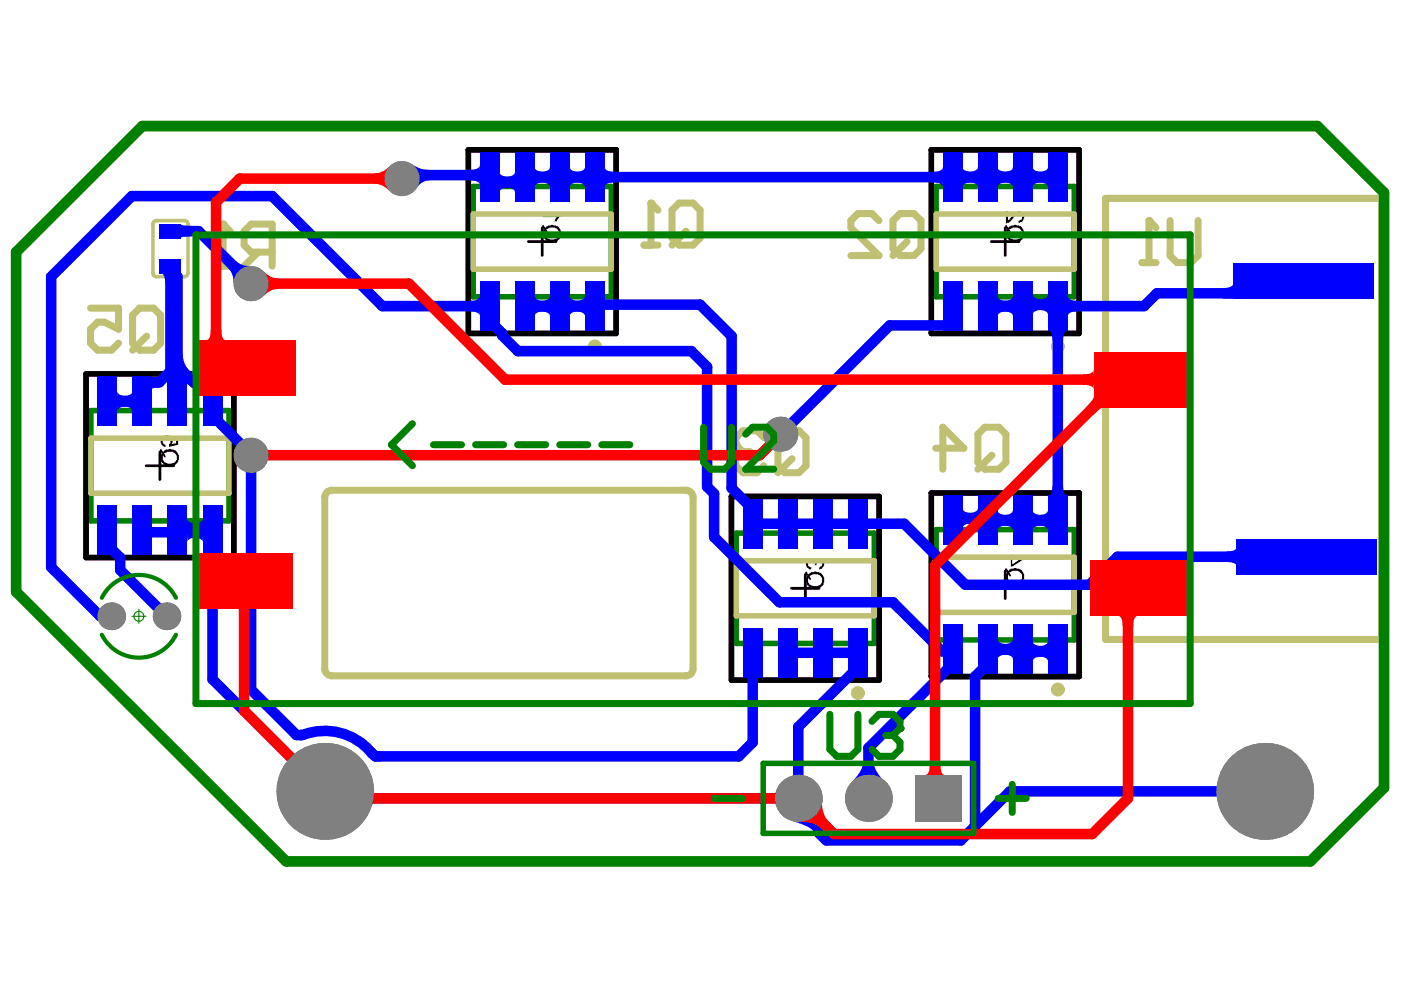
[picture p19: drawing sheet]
<svg xmlns="http://www.w3.org/2000/svg" width="297mm" height="210mm" viewBox="0 0 297 210" stroke-linecap="round" stroke-linejoin="round" font-family="sans-serif">
<path d="M112 51.2h5.9M115 48.3v5.9M210.2 51.2h5.9M213.1 48.3v5.9M31 98.7h5.8M33.9 95.8v5.9M167.8 124.7h5.9M170.7 121.8v5.9M210.2 124h5.9M213.1 121.1v5.8" fill="none" stroke="#000" stroke-width=".59"/>
<path d="M100.3 39.5h29.3v23.4h-29.3zM198.5 39.5h29.3v23.4h-29.3zM19.3 87.1h29.2v23.3h-29.2zM156.1 113h29.3v23.4h-29.3zM198.5 112.3h29.3v23.4h-29.3z" fill="none" stroke="#008000" stroke-width="1.2"/>
<path d="M99.3 31.8h31.3v38.9h-31.3zM197.5 31.8h31.3v38.9h-31.3zM18.2 79.3h31.4v38.9h-31.4zM155.1 105.3h31.3v38.9h-31.3zM197.5 104.5h31.3v39h-31.3z" fill="none" stroke="#800080" stroke-width="1.2"/>
<path d="M99.3 31.8h31.3v38.9h-31.3zM197.5 31.8h31.3v38.9h-31.3zM18.2 79.3h31.4v38.9h-31.4zM155.1 105.3h31.3v38.9h-31.3zM197.5 104.5h31.3v39h-31.3z" fill="none" stroke="#000" stroke-width="1.2"/>
<g fill="#000">
<path d="M115.1 45.6h3.9v.3l-.6 .3-.2 .4h-.1v.3h-.6l.6-.9h-3zM213.3 44.8h.4v1.8h.3l.3-.6 .6-.4a1.15 1.15 0 0 1 1.7-.6 1.15 1.15 0 0 1 .2 1.8l-.1 .3-.5 .1h-.2v-.4a.74 .74 0 0 0 .7-.8v-.1a.53 .53 0 0 0-.3-.6 .53 .53 0 0 0-.6 .1l-.4 .2-1.1 1.3-1 .5zM34.4 92.7l.3-.2a1.21 1.21 0 0 1 1.3-.1 1.21 1.21 0 0 1 .6 1.1l-.2 .6 .9-.1v-1.5h.5v1.8l-2 .4v-.6a.76 .76 0 0 0 .3-1h-.1a.77 .77 0 0 0-1-.3 .9 .9 0 0 0-.5 1.2l.6 .3v.4h-.1a1.19 1.19 0 0 1-.6-1.9zM171 118.8l.3-.2a1.11 1.11 0 0 1 1.2-.3v.2h.3l.2 .4a.88 .88 0 0 1 .9-.4 .88 .88 0 0 1 .7 .7h.2a1.24 1.24 0 0 1-1.1 1.5v-.4l.2-.2a.5 .5 0 0 0 .4-.3 .5 .5 0 0 0-.1-.6 .46 .46 0 0 0-.5-.3 .46 .46 0 0 0-.4 .5h-.2v.4h-.4h.1v-.3a.8 .8 0 0 0-1.1-.7 .8 .8 0 0 0-.2 1.3l.6 .2-.2 .4h-.1a1.24 1.24 0 0 1-.8-1.8z"/>
<path d="M115.9 48.6h.1a1.87 1.87 0 0 1 2.4 .3 1.17 1.17 0 0 1-.6 1.7 1.63 1.63 0 0 1-2.1-.4l-.1-.2v-.8l.1-.2v.3l.5 .1zM115 47.8v.3l.4 .5a1.77 1.77 0 0 0 .1 2 1.77 1.77 0 0 0 1.8 .6 1.02 1.02 0 0 0 1.1-.4l.3-.2a2.08 2.08 0 0 0-.5-2.6l-.4-.2a2.55 2.55 0 0 0-2.2 .5l-.3-.6z"/>
<path d="M214 48.6h.2a1.87 1.87 0 0 1 2.3 .3 1.17 1.17 0 0 1-.5 1.7 1.63 1.63 0 0 1-2.1-.4l-.2-.2v-.8l.2-.2v.3l.4 .1zM213.1 47.8v.3l.5 .5a1.77 1.77 0 0 0 0 2 1.77 1.77 0 0 0 1.9 .6 1.02 1.02 0 0 0 1-.4l.3-.2a2.08 2.08 0 0 0-.4-2.6l-.4-.2a2.55 2.55 0 0 0-2.3 .5l-.3-.6z"/>
<path d="M34.8 96.1h.2a1.87 1.87 0 0 1 2.3 .3 1.17 1.17 0 0 1-.6 1.8 1.63 1.63 0 0 1-2-.5l-.2-.1v-.9l.2-.2 .1 .5h.3zM33.9 95.3v.3l.5 .5a1.77 1.77 0 0 0 0 2 1.77 1.77 0 0 0 1.9 .6 1.02 1.02 0 0 0 1-.4l.3-.1a2.08 2.08 0 0 0-.4-2.7l-.5-.2a2.55 2.55 0 0 0-2.2 .5l-.3-.6z"/>
<path d="M214.6 118.5h1.8l-1.8 1.2zM213.3 118v.5h1v1.6h.3l2.5-1.6v-.5h-2.5v-.4h-.3v.4z"/>
<path d="M171.6 122.1h.2a1.87 1.87 0 0 1 2.4 .3 1.17 1.17 0 0 1-.6 1.7 1.63 1.63 0 0 1-2.1-.4l-.2-.2v-.8l.2-.2 .1 .4h.3zM170.7 121.3v.3l.5 .5a1.77 1.77 0 0 0 0 2 1.77 1.77 0 0 0 1.9 .6 1.02 1.02 0 0 0 1.1-.4l.3-.2a2.08 2.08 0 0 0-.5-2.6l-.4-.2a2.55 2.55 0 0 0-2.3 .5l-.3-.6z"/>
<path d="M214 121.3h.2a1.87 1.87 0 0 1 2.3 .3 1.17 1.17 0 0 1-.5 1.8 1.63 1.63 0 0 1-2.1-.5l-.2-.1v-.9l.2-.1v.3l.4 .1zM213.1 120.6v.3l.5 .4a1.77 1.77 0 0 0 0 2 1.77 1.77 0 0 0 1.9 .7 1.02 1.02 0 0 0 1-.5l.3-.1a2.08 2.08 0 0 0-.4-2.7l-.4-.1a2.55 2.55 0 0 0-2.3 .4l-.3-.6z"/>
</g>
<g fill="none" stroke="#008000" stroke-width=".24">
<path d="M28 130.7h2.9M29.4 129.2v3"/>
<circle cx="29.4" cy="130.7" r="1.05"/>
</g>
<path d="M234.4 42.1h58.6v93.5h-58.6zM242.1 55.7h3M243.6 46.8v8.9M248.1 46.8v7.4l1.5 1.5h2.9l1.5-1.5v-7.4M68.9 105.4v36.4M70.3 103.9h75.2M146.9 105.4v36.4M70.3 143.3h75.2" fill="none" stroke="#c0c073" stroke-width="1.5"/>
<path d="M32.4 47.5v10.4M33.2 58.7h5.9M33.2 46.8h5.9M39.9 47.5v10.4" fill="none" stroke="#c0c073" stroke-width=".74"/>
<path d="M100.3 45.4h29.3v11.7h-29.3zM198.5 45.4h29.3v11.7h-29.3zM19.3 92.9h29.2v11.7h-29.2zM156.1 118.9h29.3v11.7h-29.3zM198.5 118.1h29.3v11.7h-29.3z" fill="none" stroke="#c0c073" stroke-width="1.2"/>
<path d="M3.4 53.5l26.8-26.8h249.1l14.1 14.1v126.2l-15.6 15.6h-217.1l-57.3-57.1z" fill="none" stroke="#c0c073" stroke-width="2.2"/>
<circle cx="243.6" cy="46.8" r=".74" fill="#c0c073"/>
<path d="M45.8 56.4h3M47.3 47.5v8.9M54.7 53.5l-2.9 2.9M57.7 53.5h-4.5l-1.4-1.5v-3l1.4-1.5h4.5v8.9M243.6 46.8l1.5 1.5" fill="none" stroke="#c0c073" stroke-width="1.5"/>
<circle cx="47.3" cy="47.5" r=".74" fill="#c0c073"/>
<path d="M47.3 47.5l1.5 1.5M19.2 65.3h5.9v4.5l-2.9-1.5h-1.5l-1.5 1.5v3l1.5 1.4h3l1.4-1.4M28.1 66.8l1.5-1.5h3l1.5 1.5v6l-1.5 1.4h-3l-1.5-1.4zM31.1 71.3l-3 2.9M162 92.8l-1.5-1.5h-3l-1.5 1.5v1.5M164.9 92.8l1.5-1.5h3l1.5 1.5v5.9l-1.5 1.5h-3l-1.5-1.5zM167.9 97.3l-3 2.9M198.4 95h6l-4.5-4.4v8.9M207.3 92.1l1.5-1.5h3l1.5 1.5v5.9l-1.5 1.5h-3l-1.5-1.5zM210.3 96.5l-3 3" fill="none" stroke="#c0c073" stroke-width="1.5"/>
<circle cx="156" cy="94.3" r=".74" fill="#c0c073"/>
<path d="M136.5 52h3M138 43.1v8.9M142.5 44.5l1.5-1.4h2.9l1.5 1.4v6l-1.5 1.5h-2.9l-1.5-1.5zM145.5 49l-3 3M186.4 46.8l-1.5-1.5h-3l-1.5 1.5v1.5l6 5.9h-6M189.3 46.8l1.5-1.5h3l1.5 1.5v5.9l-1.5 1.5h-3l-1.5-1.5zM192.3 51.2l-3 3M156 94.3l1.5 1.5M157.5 95.8h1.5M157.5 95.8l-1.5 1.5v1.4l1.5 1.5h3l1.5-1.5" fill="none" stroke="#c0c073" stroke-width="1.5"/>
<circle cx="138" cy="43.1" r=".74" fill="#c0c073"/>
<g fill="none" stroke="#c0c073" stroke-width="1.5">
<path d="M138 43.1l1.5 1.4M70.3 103.9a1.49 1.49 0 0 0-1.4 1.5M145.5 103.9a1.49 1.49 0 0 1 1.4 1.5M68.9 141.8a1.49 1.49 0 0 0 1.4 1.5M146.9 141.8a1.49 1.49 0 0 1-1.4 1.5"/>
<circle cx="126.1" cy="73.4" r=".73"/>
<circle cx="224.3" cy="73.4" r=".73"/>
<circle cx="45.1" cy="121" r=".73"/>
<circle cx="181.9" cy="146.9" r=".73"/>
<circle cx="224.3" cy="146.2" r=".73"/>
</g>
<path d="M32.4 57.9a.74 .74 0 0 0 .8 .8M33.2 46.8a.74 .74 0 0 0-.8 .7M39.1 46.8a.74 .74 0 0 1 .8 .7M39.9 57.9a.74 .74 0 0 1-.8 .8" fill="none" stroke="#c0c073" stroke-width=".74"/>
<g fill="#00f">
<path d="M205.1 108.8a2.07 2.07 0 0 0 2.2-.9v-.2v4.4a1.27 1.27 0 0 0-1.4-1.1h-.8z"/>
<path d="M204.1 107.7a1.26 1.26 0 0 0 1.4 1l.8 .1v2.2a2.04 2.04 0 0 0-2.2 .9v.2z"/>
<path d="M128.2 35.3a1.26 1.26 0 0 0 1.4 1.1h.8v2.3a2.04 2.04 0 0 0-2.2 .9v.2z"/>
<path d="M48.4 56.8l1.5-1.5a4.3 4.3 0 0 0 3.3 1.1l-3.7 3.7a4.3 4.3 0 0 0-1.1-3.3z"/>
<path d="M87.3 34.8a6.1 6.1 0 0 0 3.4 1.2l.5 2.2a3.2 3.2 0 0 0-2.9 1.7z"/>
<path d="M211.5 135.4a1.26 1.26 0 0 0 1.4 1.1l.8 .1v2.2a2.04 2.04 0 0 0-2.2 .9v.2z"/>
<path d="M212.5 136.6a2.07 2.07 0 0 0 2.2-.9l.1-.3v4.5a1.27 1.27 0 0 0-1.5-1.1h-.8z"/>
<path d="M218.9 135.9a1.26 1.26 0 0 0 1.5 1l.8 .1v2.2a2.04 2.04 0 0 0-2.2 .9l-.1 .2z"/>
<path d="M220 137a2.07 2.07 0 0 0 2.2-.9v-.2v4.4a1.27 1.27 0 0 0-1.4-1l-.8-.1z"/>
<path d="M220 36.4a2.07 2.07 0 0 0 2.2-.9v-.2v4.5a1.27 1.27 0 0 0-1.4-1.1h-.8z"/>
<path d="M121.8 36.4a2.07 2.07 0 0 0 2.2-.9v-.2v4.5a1.27 1.27 0 0 0-1.4-1.1h-.8z"/>
<path d="M114.4 36.4a2.07 2.07 0 0 0 2.2-.9v-.2v4.5a1.27 1.27 0 0 0-1.4-1.1h-.8z"/>
<path d="M113.3 35.3a1.26 1.26 0 0 0 1.5 1.1h.8v2.3a2.04 2.04 0 0 0-2.2 .9l-.1 .2z"/>
<path d="M218.9 35.3a1.26 1.26 0 0 0 1.5 1.1h.8v2.3a2.04 2.04 0 0 0-2.2 .9l-.1 .2z"/>
<path d="M212.5 36.4a2.07 2.07 0 0 0 2.2-.9l.1-.2v4.5a1.27 1.27 0 0 0-1.5-1.1h-.8z"/>
<path d="M211.5 35.3a1.26 1.26 0 0 0 1.4 1.1h.8v2.3a2.04 2.04 0 0 0-2.2 .9v.2z"/>
<path d="M205.1 36.4a2.07 2.07 0 0 0 2.2-.9v-.2v4.5a1.27 1.27 0 0 0-1.4-1.1h-.8z"/>
<path d="M204.1 35.3a1.26 1.26 0 0 0 1.4 1.1h.8v2.3a2.04 2.04 0 0 0-2.2 .9v.2z"/>
<path d="M211.5 62.7a1.26 1.26 0 0 0 1.4 1.1h.8v2.2a2.04 2.04 0 0 0-2.2 .9v.2z"/>
<path d="M120.8 35.3a1.26 1.26 0 0 0 1.4 1.1h.8v2.3a2.04 2.04 0 0 0-2.2 .9v.2z"/>
<path d="M197.7 36.4a2.07 2.07 0 0 0 2.2-.9v-.2v4.5a1.27 1.27 0 0 0-1.4-1.1h-.8z"/>
<path d="M212.5 63.8a2.07 2.07 0 0 0 2.2-.9l.1-.2v4.4a1.27 1.27 0 0 0-1.5-1l-.8-.1z"/>
<path d="M218.9 62.4a1.26 1.26 0 0 0 1.5 1l.8 .1v2.2a2.04 2.04 0 0 0-2.2 .9l-.1 .2z"/>
<path d="M226.4 62.7a1.26 1.26 0 0 0 1.4 1.1h.8v2.2a2.04 2.04 0 0 0-2.2 .9v.2z"/>
<path d="M222.2 70.1h4.2a1.23 1.23 0 0 0-1 1.4v.8h-2.2a2.15 2.15 0 0 0-.8-2.2z"/>
<path d="M220 63.5a2.07 2.07 0 0 0 2.2-.9v-.2v4.4a1.27 1.27 0 0 0-1.4-1l-.8-.1z"/>
<path d="M106.9 37.5a2.07 2.07 0 0 0 2.3-.9v-.2v4.4a1.27 1.27 0 0 0-1.5-1l-.8-.1z"/>
<path d="M105.9 36.4a1.26 1.26 0 0 0 1.4 1l.8 .1v2.2a2.04 2.04 0 0 0-2.2 .9v.2z"/>
<path d="M99.5 36a2.07 2.07 0 0 0 2.2-.9v-.2v4.5a1.27 1.27 0 0 0-1.4-1.1l-.8-.1z"/>
<path d="M99.5 63.8a2.07 2.07 0 0 0 2.2-.9v-.2v4.4a1.27 1.27 0 0 0-1.4-1l-.8-.1z"/>
<path d="M120.8 62.7a1.26 1.26 0 0 0 1.4 1.1h.8v2.2a2.04 2.04 0 0 0-2.2 .9v.2z"/>
<path d="M167.9 174.1l6-3.2a3.6 3.6 0 0 0 .5 4l-1.9 1.3a9.9 9.9 0 0 0-4.6-2.1z"/>
<path d="M183 161.5h2.2a6.4 6.4 0 0 0 2.4 4.2h-7a6.4 6.4 0 0 0 2.4-4.2z"/>
<path d="M259.2 61.1a2.07 2.07 0 0 0 2.3-.9v-.2v3.3h-2.3z"/>
<path d="M260 116.9a2.06 2.06 0 0 0 2.2-.9v-.2v4.5a1.27 1.27 0 0 0-1.4-1.1h-.8z"/>
<path d="M33.9 57.9h4.5a1.26 1.26 0 0 0-1.1 1.4v.8h-2.3a2.05 2.05 0 0 0-.9-2.2z"/>
<path d="M38.4 47.5l.5 .3 1.7 .1v2.2l-1.7 .1-.5 .3z"/>
<path d="M41.3 80.2l1.2-.1 .5-.2v3.1a1.1 1.1 0 0 0-1.4-.6h-.3z"/>
<path d="M36.5 77.7h2.2a2.15 2.15 0 0 0 .8 2.2h.2h-4.2a1.23 1.23 0 0 0 1-1.4z"/>
<path d="M25.9 84a2.07 2.07 0 0 0 2.2-1v-.2v4.5a1.27 1.27 0 0 0-1.4-1.1h-.8z"/>
<path d="M32.3 79.9h1.5v2.3l-1.1 .1-.4 .3z"/>
<path d="M24.8 82.8a1.26 1.26 0 0 0 1.5 1.1l.8 .1v2.2a2.04 2.04 0 0 0-2.2 .9l-.1 .2z"/>
<path d="M39.7 109.9a1.26 1.26 0 0 0 1.4 1.1h.8v2.2a2.04 2.04 0 0 0-2.2 .9v.2z"/>
<path d="M39.7 110.6a1.26 1.26 0 0 0 1.4 1.1h.8v2.3a2.04 2.04 0 0 0-2.2 .9v.2z"/>
<path d="M40.7 111a2.07 2.07 0 0 0 2.3-.9v-.2v4.4a1.27 1.27 0 0 0-1.4-1l-.9-.1z"/>
<path d="M40.7 111.7a2.07 2.07 0 0 0 2.3-.9v-.2v4.5a1.27 1.27 0 0 0-1.4-1.1h-.9z"/>
<path d="M220 109.2a2.07 2.07 0 0 0 2.2-.9v-.2v4.4a1.27 1.27 0 0 0-1.4-1l-.8-.1z"/>
<path d="M223.2 102.9h2.2a2.15 2.15 0 0 0 .8 2.2h.2h-4.2a1.23 1.23 0 0 0 .9-1.4z"/>
<path d="M212.5 109.2a2.07 2.07 0 0 0 2.2-.9l.1-.2v4.4a1.27 1.27 0 0 0-1.5-1l-.8-.1z"/>
<path d="M218.9 108.1a1.26 1.26 0 0 0 1.5 1l.8 .1v2.2a2.04 2.04 0 0 0-2.2 .9l-.1 .2z"/>
<path d="M211.5 108.1a1.26 1.26 0 0 0 1.4 1l.8 .1v2.2a2.04 2.04 0 0 0-2.2 .9v.2z"/>
<path d="M113.3 62.7a1.26 1.26 0 0 0 1.5 1.1h.8v2.2a2.04 2.04 0 0 0-2.2 .9l-.1 .2z"/>
<path d="M114.4 63.8a2.07 2.07 0 0 0 2.2-.9v-.2v4.4a1.27 1.27 0 0 0-1.4-1l-.8-.1z"/>
<path d="M121.8 63.8a2.07 2.07 0 0 0 2.2-.9v-.2v4.4a1.27 1.27 0 0 0-1.4-1l-.8-.1z"/>
<path d="M38.7 75a5.2 5.2 0 0 0 1.6 3.8v3.1l-.3-.3a.68 .68 0 0 0-.9-.3 .68 .68 0 0 0-.3 .8l-.1 .5-2.2-5z"/>
</g>
<g fill="none" stroke="#00f" stroke-width="2.2">
<path d="M103.8 37.5l-.4-.4h-17.4l-.8 .8M104.8 38.6h5.5M111.2 37.5h113.1M36.1 49h6l10.4 10.4v1.5l.7-.8M276.3 59.6h-.2l-2.6 2.6h-28.2l-2.7 2.7h-18.3M37.6 77.6l3.7 3.7h2.8l1 1v5.9l8.1 8.1v50l9.6 9.5h1.4a12.9 12.9 0 0 1 14.8 4l.6 .6h77l3-3v-16.3l-.8-.8 .8-.7v-1.2M111.2 64.9h14.9l.3-.3h22l6.7 6.7v32.2l4.5 4.5v3h21.7l.3 .4M202 64.9v3.1l-1 1h-12.4l-23.1 23.1M209.4 64.9h7.4l.4-.3h6.8l.3 .3M224.3 64.9v45.4h-14.9l-.4-.4h-6.6l-.4 .4M22.8 85.1h7M30.2 85.1v-3l1-1h2.6l2.3-2.4v-22.3h.4l.4 .4v1.1l.7 .8v26.4"/>
<path d="M22.8 112.4v-.7l.2-.3v4.4l2.5 2.4v2.7l9.8 9.8M30.2 112.4l.4 .5h7.3M37.6 112.4l.3-.3h6.8l.4 .3v31.6l25.2 25.3h99M181.9 111h9.8l13 13h26.3l5.9-6h40.2M23.6 130.7h-2.3l-10.4-10.4v-61.6l17.1-17.1h29.7l23.4 23.3h22.7v3.1l2.7 2.7v.4l3.3 3.4h36.8l3.3 3.3v25.4l1.5 1.5v9.2l13.9 13.8h24l10.4 10.4h1.8l.5-.4M167 138.4h14.9v3.1l-12.6 12.6v17.3l4.3 4.3v.9l1.6 1.6h28.5l10.4-10.4h54.1M201.2 138.1l.8 .7v2l-17.9 17.8v10.7M224.3 137.7h-.3l-.5 .4h-6.2l-.5-.4h-7.4v3.1l-2.7 2.6v31.8M63.8 155.8h.1"/>
</g>
<g fill="#808080">
<circle cx="53.2" cy="96.5" r="3.7"/>
<circle cx="165.5" cy="92.1" r="3.7"/>
<circle cx="85.2" cy="37.9" r="3.7"/>
<circle cx="53.2" cy="60.1" r="3.7"/>
<circle cx="169.3" cy="169.3" r="5"/>
<circle cx="184.1" cy="169.3" r="5"/>
<circle cx="268.2" cy="167.8" r="10.3"/>
<circle cx="68.9" cy="167.8" r="10.3"/>
<circle cx="23.6" cy="130.7" r="2.93"/>
<circle cx="35.3" cy="130.7" r="2.93"/>
</g>
<path d="M194 164.3h10v9.9h-10z" fill-rule="evenodd" fill="#808080"/>
<g fill="#00f">
<path d="M262.2 114.3h29.8v7.5h-29.8z" fill-rule="evenodd"/>
<path d="M33.9 54.9h4.5v3h-4.5z" fill-rule="evenodd"/>
<path d="M33.9 47.5h4.5v3h-4.5z" fill-rule="evenodd"/>
<path d="M43 79.9h4.2v10.4h-4.2z" fill-rule="evenodd"/>
<path d="M35.5 79.9h4.2v10.4h-4.2z" fill-rule="evenodd"/>
<path d="M28.1 79.9h4.2v10.4h-4.2z" fill-rule="evenodd"/>
<path d="M20.6 79.9h4.3v10.4h-4.3z" fill-rule="evenodd"/>
<path d="M20.6 107.2h4.3v10.4h-4.3z" fill-rule="evenodd"/>
<path d="M28.1 107.2h4.2v10.4h-4.2z" fill-rule="evenodd"/>
<path d="M35.5 107.2h4.2v10.4h-4.2z" fill-rule="evenodd"/>
<path d="M43 107.2h4.2v10.4h-4.2z" fill-rule="evenodd"/>
<path d="M222.2 105.1h4.2v10.4h-4.2z" fill-rule="evenodd"/>
<path d="M214.7 105.1h4.3v10.4h-4.3z" fill-rule="evenodd"/>
<path d="M207.3 105.1h4.2v10.4h-4.2z" fill-rule="evenodd"/>
<path d="M199.9 105.1h4.2v10.4h-4.2z" fill-rule="evenodd"/>
<path d="M199.9 132.5h4.2v10.4h-4.2z" fill-rule="evenodd"/>
<path d="M207.3 132.5h4.2v10.4h-4.2z" fill-rule="evenodd"/>
<path d="M214.7 132.5h4.3v10.4h-4.3z" fill-rule="evenodd"/>
<path d="M222.2 132.5h4.2v10.4h-4.2z" fill-rule="evenodd"/>
<path d="M222.2 32.3h4.2v10.5h-4.2z" fill-rule="evenodd"/>
<path d="M214.7 32.3h4.3v10.5h-4.3z" fill-rule="evenodd"/>
<path d="M207.3 32.3h4.2v10.5h-4.2z" fill-rule="evenodd"/>
<path d="M199.9 32.3h4.2v10.5h-4.2z" fill-rule="evenodd"/>
<path d="M199.9 59.7h4.2v10.4h-4.2z" fill-rule="evenodd"/>
<path d="M207.3 59.7h4.2v10.4h-4.2z" fill-rule="evenodd"/>
<path d="M214.7 59.7h4.3v10.4h-4.3z" fill-rule="evenodd"/>
<path d="M222.2 59.7h4.2v10.4h-4.2z" fill-rule="evenodd"/>
<path d="M179.8 105.8h4.2v10.5h-4.2z" fill-rule="evenodd"/>
<path d="M172.3 105.8h4.3v10.5h-4.3z" fill-rule="evenodd"/>
<path d="M164.9 105.8h4.2v10.5h-4.2z" fill-rule="evenodd"/>
<path d="M157.5 105.8h4.2v10.5h-4.2z" fill-rule="evenodd"/>
<path d="M157.5 133.2h4.2v10.4h-4.2z" fill-rule="evenodd"/>
<path d="M164.9 133.2h4.2v10.4h-4.2z" fill-rule="evenodd"/>
<path d="M172.3 133.2h4.3v10.4h-4.3z" fill-rule="evenodd"/>
<path d="M179.8 133.2h4.2v10.4h-4.2z" fill-rule="evenodd"/>
<path d="M124 32.3h4.2v10.5h-4.2z" fill-rule="evenodd"/>
<path d="M116.6 32.3h4.2v10.5h-4.2z" fill-rule="evenodd"/>
<path d="M109.1 32.3h4.3v10.5h-4.3z" fill-rule="evenodd"/>
<path d="M101.7 32.3h4.2v10.5h-4.2z" fill-rule="evenodd"/>
<path d="M101.7 59.7h4.2v10.4h-4.2z" fill-rule="evenodd"/>
<path d="M109.1 59.7h4.3v10.4h-4.3z" fill-rule="evenodd"/>
<path d="M116.6 59.7h4.2v10.4h-4.2z" fill-rule="evenodd"/>
<path d="M124 59.7h4.2v10.4h-4.2z" fill-rule="evenodd"/>
<path d="M261.5 55.9h29.7v7.4h-29.7z" fill-rule="evenodd"/>
</g>
<g fill="#f00">
<path d="M236.9 130.6h4.5a1.26 1.26 0 0 0-1.1 1.4v.8h-2.3a2.04 2.04 0 0 0-.9-2.2z"/>
<path d="M79.4 36.8a4.3 4.3 0 0 0 3.2-1.5v5.2a4.3 4.3 0 0 0-3.2-1.5z"/>
<path d="M197.1 162.1h2.3a2.06 2.06 0 0 0 .9 2.2h.2h-4.5a1.27 1.27 0 0 0 1.1-1.4z"/>
<path d="M229.6 79.4a2.06 2.06 0 0 0 2.3-.9v-.2v4.4a1.27 1.27 0 0 0-1.4-1.1h-.9z"/>
<path d="M55.9 57.5a4.3 4.3 0 0 0 3.1 1.5v2.3a4.3 4.3 0 0 0-3.1 1.4z"/>
<path d="M169.3 174.2l4.9-4.9a6.4 6.4 0 0 0 1.4 4.7l-1.6 1.6a6.4 6.4 0 0 0-4.7-1.4z"/>
<path d="M231.9 83.2l3.1 3.1-.3-.2-.9 .2-1.9 1.6-1.6-1.6 1.6-2 .2-.5z"/>
<path d="M44.7 69.9h2.2a2.06 2.06 0 0 0 .9 2.2h.2h-4.4a1.27 1.27 0 0 0 1-1.4z"/>
</g>
<path d="M85.2 37.9h-34.4l-5 5v30.3l4.7 4.8h2M53.2 60.1h33.5l20.4 20.4h135M165.5 92.1l-4.4 4.4h-107.9M237.7 80.5l-39.4 39.4v47.9l.7 .7v.8M51.8 123.2v27.5l18.5 18.6h99l7.5 7.5h54.8l7.6-7.5v-42.3l2.2-2.3" fill="none" stroke="#f00" stroke-width="2.2"/>
<g fill="#808080">
<circle cx="53.2" cy="96.5" r="3.7"/>
<circle cx="165.5" cy="92.1" r="3.7"/>
<circle cx="85.2" cy="37.9" r="3.7"/>
<circle cx="53.2" cy="60.1" r="3.7"/>
<circle cx="169.3" cy="169.3" r="5"/>
<circle cx="184.1" cy="169.3" r="5"/>
<circle cx="268.2" cy="167.8" r="10.3"/>
<circle cx="68.9" cy="167.8" r="10.3"/>
<circle cx="23.6" cy="130.7" r="2.93"/>
<circle cx="35.3" cy="130.7" r="2.93"/>
</g>
<path d="M194 164.3h10v9.9h-10z" fill-rule="evenodd" fill="#808080"/>
<g fill="#f00">
<path d="M42.2 72.1h20.6v11.7h-20.6z" fill-rule="evenodd"/>
<path d="M41.5 117.4h20.5v11.7h-20.5z" fill-rule="evenodd"/>
<path d="M231.9 74.6h20.5v11.7h-20.5z" fill-rule="evenodd"/>
<path d="M231.1 118.9h20.6v11.7h-20.6z" fill-rule="evenodd"/>
</g>
<path d="M161.8 161.9h44.6v14.8h-44.6z" fill="none" stroke="#008000" stroke-width="1.2"/>
<path d="M3.4 53.5l26.8-26.8h249.1l14.1 14.1v126.2l-15.6 15.6h-217.1l-57.3-57.1z" fill="none" stroke="#008000" stroke-width="2.2"/>
<path d="M41.5 49.8h210.8v99.4h-210.8zM87.4 89.8l-4.4 4.5 4.4 4.4M91.9 94.3h6M100.8 94.3h6M109.8 94.3h5.9M118.7 94.3h5.9M127.6 94.3h5.9M175.9 151.5v7.4l1.5 1.5h3l1.5-1.5v-7.4M184.9 152.9l1.5-1.4h2.9l1.5 1.4v1.5M151.4 169.3h6M211.6 169.3h6M214.6 166.3v5.9" fill="none" stroke="#008000" stroke-width="1.5"/>
<circle cx="190.8" cy="154.4" r=".74" fill="#008000"/>
<path d="M149.2 90.6v7.4l1.5 1.5h2.9l1.5-1.5v-7.4M158.1 92.1l1.5-1.5h3l1.4 1.5v1.4l-5.9 6h5.9M187.8 155.9h1.5M189.3 155.9l1.5 1.5v1.5l-1.5 1.5h-2.9l-1.5-1.5M190.8 154.4l-1.5 1.5" fill="none" stroke="#008000" stroke-width="1.5"/>
<path d="M37.3 126.7a8.8 8.8 0 0 0-7.9-4.8 8.8 8.8 0 0 0-7.8 4.8M37.3 134.6a8.8 8.8 0 0 1-7.9 4.8 8.8 8.8 0 0 1-7.8-4.8" fill="none" stroke="#008000" stroke-width=".89"/>
</svg>
